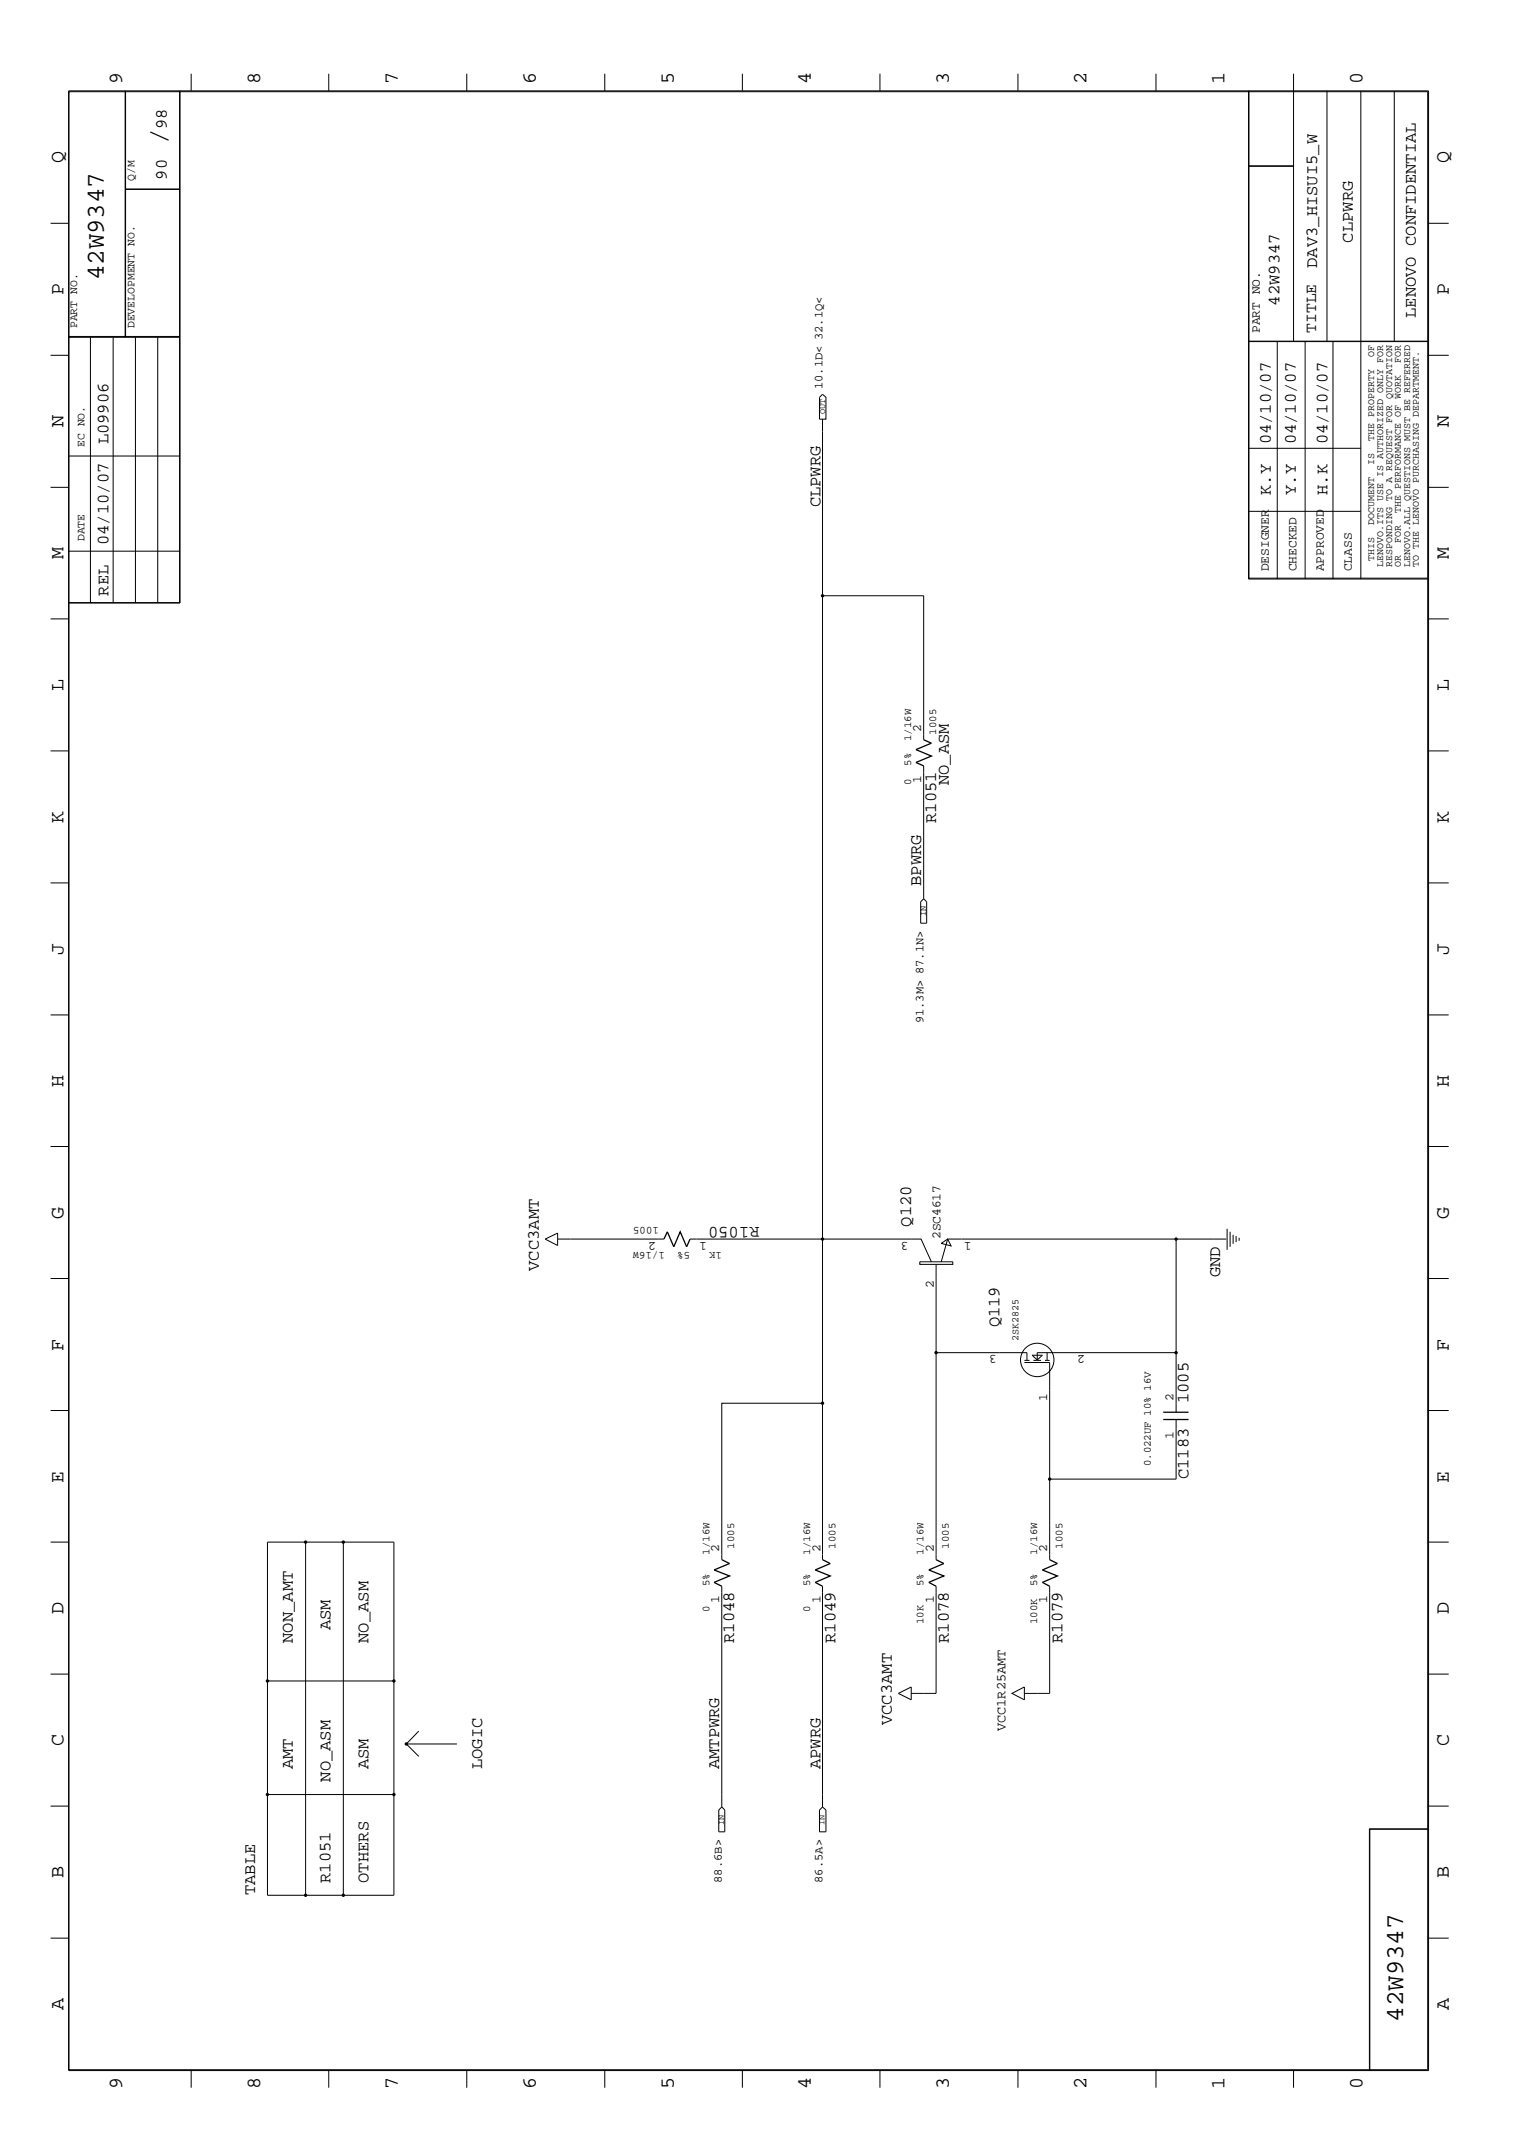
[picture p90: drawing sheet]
<svg xmlns="http://www.w3.org/2000/svg" width="300mm" height="423mm" viewBox="0 0 300 423" stroke-linecap="round" stroke-linejoin="round" font-family="sans-serif">
<defs><g id="words">
<text font-size="5.2" x="32.9" y="28.4" transform="rotate(-90 32.9 28.4)">/</text>
<g font-size="5.1">
<text x="20.5" y="55.4" transform="rotate(-90 20.5 55.4)">42W9347</text>
<text x="277.2" y="399.4" transform="rotate(-90 277.2 399.4)">42W9347</text>
</g>
<g font-size="4">
<text x="24.1" y="16.7" transform="rotate(-90 24.1 16.7)">9</text>
<text x="51.4" y="16.7" transform="rotate(-90 51.4 16.7)">8</text>
<text x="78.6" y="16.7" transform="rotate(-90 78.6 16.7)">7</text>
<text x="105.8" y="16.7" transform="rotate(-90 105.8 16.7)">6</text>
<text x="133.1" y="16.7" transform="rotate(-90 133.1 16.7)">5</text>
<text x="160.2" y="16.7" transform="rotate(-90 160.2 16.7)">4</text>
<text x="187.5" y="16.7" transform="rotate(-90 187.5 16.7)">3</text>
<text x="214.6" y="16.7" transform="rotate(-90 214.6 16.7)">2</text>
<text x="241.9" y="16.7" transform="rotate(-90 241.9 16.7)">1</text>
<text x="269.2" y="16.7" transform="rotate(-90 269.2 16.7)">0</text>
<text x="12.5" y="32.3" transform="rotate(-90 12.5 32.3)">Q</text>
<text x="286.2" y="32.3" transform="rotate(-90 286.2 32.3)">Q</text>
<text x="12.5" y="58.3" transform="rotate(-90 12.5 58.3)">P</text>
<text x="286.2" y="58.3" transform="rotate(-90 286.2 58.3)">P</text>
<text x="12.5" y="84.4" transform="rotate(-90 12.5 84.4)">N</text>
<text x="286.2" y="84.4" transform="rotate(-90 286.2 84.4)">N</text>
<text x="12.5" y="110.5" transform="rotate(-90 12.5 110.5)">M</text>
<text x="286.2" y="110.5" transform="rotate(-90 286.2 110.5)">M</text>
<text x="12.5" y="136.5" transform="rotate(-90 12.5 136.5)">L</text>
<text x="286.2" y="136.5" transform="rotate(-90 286.2 136.5)">L</text>
<text x="12.5" y="162.6" transform="rotate(-90 12.5 162.6)">K</text>
<text x="286.2" y="162.6" transform="rotate(-90 286.2 162.6)">K</text>
<text x="12.5" y="188.6" transform="rotate(-90 12.5 188.6)">J</text>
<text x="286.2" y="188.6" transform="rotate(-90 286.2 188.6)">J</text>
<text x="12.5" y="214.7" transform="rotate(-90 12.5 214.7)">H</text>
<text x="286.2" y="214.7" transform="rotate(-90 286.2 214.7)">H</text>
<text x="12.5" y="240.7" transform="rotate(-90 12.5 240.7)">G</text>
<text x="286.2" y="240.7" transform="rotate(-90 286.2 240.7)">G</text>
<text x="12.5" y="266.8" transform="rotate(-90 12.5 266.8)">F</text>
<text x="286.2" y="266.8" transform="rotate(-90 286.2 266.8)">F</text>
<text x="12.5" y="292.9" transform="rotate(-90 12.5 292.9)">E</text>
<text x="286.2" y="292.9" transform="rotate(-90 286.2 292.9)">E</text>
<text x="12.5" y="318.9" transform="rotate(-90 12.5 318.9)">D</text>
<text x="286.2" y="318.9" transform="rotate(-90 286.2 318.9)">D</text>
<text x="12.5" y="344.9" transform="rotate(-90 12.5 344.9)">C</text>
<text x="286.2" y="344.9" transform="rotate(-90 286.2 344.9)">C</text>
<text x="12.5" y="371" transform="rotate(-90 12.5 371)">B</text>
<text x="286.2" y="371" transform="rotate(-90 286.2 371)">B</text>
<text x="12.5" y="397" transform="rotate(-90 12.5 397)">A</text>
<text x="286.2" y="397" transform="rotate(-90 286.2 397)">A</text>
<text x="24.1" y="412.7" transform="rotate(-90 24.1 412.7)">9</text>
<text x="51.4" y="412.7" transform="rotate(-90 51.4 412.7)">8</text>
<text x="78.6" y="412.7" transform="rotate(-90 78.6 412.7)">7</text>
<text x="105.8" y="412.7" transform="rotate(-90 105.8 412.7)">6</text>
<text x="133.1" y="412.7" transform="rotate(-90 133.1 412.7)">5</text>
<text x="160.2" y="412.7" transform="rotate(-90 160.2 412.7)">4</text>
<text x="187.5" y="412.7" transform="rotate(-90 187.5 412.7)">3</text>
<text x="214.6" y="412.7" transform="rotate(-90 214.6 412.7)">2</text>
<text x="241.9" y="412.7" transform="rotate(-90 241.9 412.7)">1</text>
<text x="269.2" y="412.7" transform="rotate(-90 269.2 412.7)">0</text>
</g>
<g font-size="3.4">
<text x="32.9" y="25.5" transform="rotate(-90 32.9 25.5)">98</text>
<text x="32.9" y="35.5" transform="rotate(-90 32.9 35.5)">90</text>
<text x="267.2" y="47.9" transform="rotate(-90 267.2 47.9)">CLPWRG</text>
<text x="260.2" y="52.9" transform="rotate(-90 260.2 52.9)">DAV3_HISUI5_W</text>
<text x="252.7" y="60.4" transform="rotate(-90 252.7 60.4)">42W9347</text>
<text x="279.7" y="62.8" transform="rotate(-90 279.7 62.8)">LENOVO CONFIDENTIAL</text>
<text x="21.4" y="87.8" transform="rotate(-90 21.4 87.8)">L09906</text>
<text x="251" y="87.8" transform="rotate(-90 251 87.8)">04/10/07</text>
<text x="255.9" y="87.8" transform="rotate(-90 255.9 87.8)">04/10/07</text>
<text x="262.2" y="87.8" transform="rotate(-90 262.2 87.8)">04/10/07</text>
<text x="162.1" y="100.2" transform="rotate(-90 162.1 100.2)">CLPWRG</text>
<text x="251" y="97.8" transform="rotate(-90 251 97.8)">K.Y</text>
<text x="255.9" y="97.8" transform="rotate(-90 255.9 97.8)">Y.Y</text>
<text x="262.2" y="97.8" transform="rotate(-90 262.2 97.8)">H.K</text>
<text x="21.4" y="107.7" transform="rotate(-90 21.4 107.7)">04/10/07</text>
<text x="21.4" y="117.7" transform="rotate(-90 21.4 117.7)">REL</text>
<text x="187.5" y="155.1" transform="rotate(-90 187.5 155.1)">NO_ASM</text>
<text x="184.9" y="162.6" transform="rotate(-90 184.9 162.6)">R1051</text>
<text x="181.9" y="175" transform="rotate(-90 181.9 175)">BPWRG</text>
<text x="150" y="242.3" transform="rotate(-180 150 242.3)">R1050</text>
<text x="180" y="242.3" transform="rotate(-90 180 242.3)">Q120</text>
<text x="106.4" y="251" transform="rotate(-90 106.4 251)">VCC3AMT</text>
<text x="241" y="252.3" transform="rotate(-90 241 252.3)">GND</text>
<text x="197.4" y="262.2" transform="rotate(-90 197.4 262.2)">Q119</text>
<text x="234.8" y="277.2" transform="rotate(-90 234.8 277.2)">1005</text>
<text x="234.8" y="292.2" transform="rotate(-90 234.8 292.2)">C1183</text>
<text x="65.3" y="322.1" transform="rotate(-90 65.3 322.1)">ASM</text>
<text x="57.8" y="324.5" transform="rotate(-90 57.8 324.5)">NON_AMT</text>
<text x="72.8" y="324.5" transform="rotate(-90 72.8 324.5)">NO_ASM</text>
<text x="145" y="324.5" transform="rotate(-90 145 324.5)">R1048</text>
<text x="165" y="324.5" transform="rotate(-90 165 324.5)">R1049</text>
<text x="187.5" y="324.5" transform="rotate(-90 187.5 324.5)">R1078</text>
<text x="209.9" y="324.5" transform="rotate(-90 209.9 324.5)">R1079</text>
<text x="176.2" y="340.8" transform="rotate(-90 176.2 340.8)">VCC3AMT</text>
<text x="57.8" y="349.5" transform="rotate(-90 57.8 349.5)">AMT</text>
<text x="65.3" y="352" transform="rotate(-90 65.3 352)">NO_ASM</text>
<text x="72.8" y="349.5" transform="rotate(-90 72.8 349.5)">ASM</text>
<text x="95.2" y="349.5" transform="rotate(-90 95.2 349.5)">LOGIC</text>
<text x="142.1" y="349.5" transform="rotate(-90 142.1 349.5)">AMTPWRG</text>
<text x="162.1" y="349.5" transform="rotate(-90 162.1 349.5)">APWRG</text>
<text x="65.3" y="371.9" transform="rotate(-90 65.3 371.9)">R1051</text>
<text x="72.8" y="371.9" transform="rotate(-90 72.8 371.9)">OTHERS</text>
<text x="50.4" y="374.4" transform="rotate(-90 50.4 374.4)">TABLE</text>
</g>
<text font-size="3.2" x="260" y="65.8" transform="rotate(-90 260 65.8)">TITLE</text>
<text font-size="2.7" x="198.6" y="342" transform="rotate(-90 198.6 342)">VCC1R25AMT</text>
<g font-size="2.5">
<text x="248.8" y="65.8" transform="rotate(-90 248.8 65.8)">PART NO.</text>
<text x="250.6" y="112.9" transform="rotate(-90 250.6 112.9)">DESIGNER</text>
<text x="256.1" y="112.9" transform="rotate(-90 256.1 112.9)">CHECKED</text>
<text x="261.5" y="112.9" transform="rotate(-90 261.5 112.9)">APPROVED</text>
<text x="267" y="112.9" transform="rotate(-90 267 112.9)">CLASS</text>
<text x="181.9" y="144.6" transform="rotate(-90 181.9 144.6)">2</text>
<text x="181.9" y="154.6" transform="rotate(-90 181.9 154.6)">1</text>
<text x="129.6" y="245.3" transform="rotate(-180 129.6 245.3)">2</text>
<text x="139.6" y="245.3" transform="rotate(-180 139.6 245.3)">1</text>
<text x="179.5" y="245.3" transform="rotate(-180 179.5 245.3)">3</text>
<text x="185.8" y="244.8" transform="rotate(-90 185.8 244.8)">2SC4617</text>
<text x="191.9" y="245.3" transform="rotate(-180 191.9 245.3)">1</text>
<text x="184.5" y="254.3" transform="rotate(-90 184.5 254.3)">2</text>
<text x="196.9" y="267.7" transform="rotate(-180 196.9 267.7)">3</text>
<text x="214.4" y="267.7" transform="rotate(-180 214.4 267.7)">2</text>
<text x="206.8" y="276.8" transform="rotate(-90 206.8 276.8)">1</text>
<text x="231.8" y="276.7" transform="rotate(-90 231.8 276.7)">2</text>
<text x="231.8" y="284.2" transform="rotate(-90 231.8 284.2)">1</text>
<text x="142.1" y="306.6" transform="rotate(-90 142.1 306.6)">2</text>
<text x="162.1" y="306.6" transform="rotate(-90 162.1 306.6)">2</text>
<text x="184.5" y="306.6" transform="rotate(-90 184.5 306.6)">2</text>
<text x="206.8" y="306.6" transform="rotate(-90 206.8 306.6)">2</text>
<text x="142.1" y="316.7" transform="rotate(-90 142.1 316.7)">1</text>
<text x="162.1" y="316.7" transform="rotate(-90 162.1 316.7)">1</text>
<text x="184.5" y="316.7" transform="rotate(-90 184.5 316.7)">1</text>
<text x="206.8" y="316.7" transform="rotate(-90 206.8 316.7)">1</text>
</g>
<g font-size="2.4">
<text x="162.5" y="76.9" transform="rotate(-90 162.5 76.9)">10.1D&lt; 32.1Q&lt;</text>
<text x="182.5" y="202.2" transform="rotate(-90 182.5 202.2)">91.3M&gt; 87.1N&gt;</text>
<text x="142.6" y="371.9" transform="rotate(-90 142.6 371.9)">88.6B&gt;</text>
<text x="162.5" y="371.9" transform="rotate(-90 162.5 371.9)">86.5A&gt;</text>
</g>
<g font-size="2.3">
<text x="26.6" y="35.7" transform="rotate(-90 26.6 35.7)">Q/M</text>
<text x="15.2" y="64.9" transform="rotate(-90 15.2 64.9)">PART NO.</text>
<text x="26.6" y="64.9" transform="rotate(-90 26.6 64.9)">DEVELOPMENT NO.</text>
<text x="16.7" y="88.3" transform="rotate(-90 16.7 88.3)">EC NO.</text>
<text x="16.7" y="106.9" transform="rotate(-90 16.7 106.9)">DATE</text>
</g>
<g font-size="2.1">
<text x="180" y="146.4" transform="rotate(-90 180 146.4)">1/16W</text>
<text x="184.9" y="145.1" transform="rotate(-90 184.9 145.1)">1005</text>
<text x="180" y="155.1" transform="rotate(-90 180 155.1)">0</text>
<text x="180" y="151.3" transform="rotate(-90 180 151.3)">5%</text>
<text x="130.1" y="242.3" transform="rotate(-180 130.1 242.3)">1005</text>
<text x="131.3" y="247.3" transform="rotate(-180 131.3 247.3)">1/16W</text>
<text x="136.3" y="247.3" transform="rotate(-180 136.3 247.3)">5%</text>
<text x="142.6" y="247.3" transform="rotate(-180 142.6 247.3)">1K</text>
<text x="227.3" y="289.6" transform="rotate(-90 227.3 289.6)">0.022UF 10% 16V</text>
<text x="145" y="305.9" transform="rotate(-90 145 305.9)">1005</text>
<text x="165" y="305.9" transform="rotate(-90 165 305.9)">1005</text>
<text x="187.5" y="305.9" transform="rotate(-90 187.5 305.9)">1005</text>
<text x="209.9" y="305.9" transform="rotate(-90 209.9 305.9)">1005</text>
<text x="140.1" y="307.1" transform="rotate(-90 140.1 307.1)">1/16W</text>
<text x="160" y="307.1" transform="rotate(-90 160 307.1)">1/16W</text>
<text x="182.5" y="307.1" transform="rotate(-90 182.5 307.1)">1/16W</text>
<text x="204.9" y="307.1" transform="rotate(-90 204.9 307.1)">1/16W</text>
<text x="140.1" y="313.4" transform="rotate(-90 140.1 313.4)">5%</text>
<text x="160" y="313.4" transform="rotate(-90 160 313.4)">5%</text>
<text x="182.5" y="313.4" transform="rotate(-90 182.5 313.4)">5%</text>
<text x="204.9" y="313.4" transform="rotate(-90 204.9 313.4)">5%</text>
<text x="140.1" y="318.3" transform="rotate(-90 140.1 318.3)">0</text>
<text x="160" y="318.3" transform="rotate(-90 160 318.3)">0</text>
<text x="182.5" y="320.8" transform="rotate(-90 182.5 320.8)">10K</text>
<text x="204.9" y="320.8" transform="rotate(-90 204.9 320.8)">100K</text>
</g>
<g font-size="2">
<text x="271.4" y="70.4" transform="rotate(-90 271.4 70.4)">OF</text>
<text x="276.7" y="71.6" transform="rotate(-90 276.7 71.6)">FOR</text>
<text x="271.4" y="87" transform="rotate(-90 271.4 87)">THE PROPERTY</text>
<text x="271.4" y="91.8" transform="rotate(-90 271.4 91.8)">IS</text>
<text x="276.7" y="101.3" transform="rotate(-90 276.7 101.3)">THE PERFORMANCE OF WORK</text>
<text x="271.4" y="103.6" transform="rotate(-90 271.4 103.6)">DOCUMENT</text>
<text x="276.7" y="107.2" transform="rotate(-90 276.7 107.2)">FOR</text>
<text x="271.4" y="110.7" transform="rotate(-90 271.4 110.7)">THIS</text>
<text x="273.2" y="111.9" transform="rotate(-90 273.2 111.9)">LENOVO.ITS USE IS AUTHORIZED ONLY FOR</text>
<text x="275" y="111.9" transform="rotate(-90 275 111.9)">RESPONDING TO A REQUEST FOR QUOTATION</text>
<text x="276.7" y="111.9" transform="rotate(-90 276.7 111.9)">OR</text>
<text x="278.6" y="111.9" transform="rotate(-90 278.6 111.9)">LENOVO.ALL QUESTIONS MUST BE REFERRED</text>
<text x="280.2" y="111.9" transform="rotate(-90 280.2 111.9)">TO THE LENOVO PURCHASING DEPARTMENT.</text>
<text x="201.2" y="264.8" transform="rotate(-90 201.2 264.8)">2SK2825</text>
</g>
<g font-size="1.7">
<text x="163" y="81.9" transform="rotate(-90 163 81.9)">OUT</text>
<text x="182.9" y="181" transform="rotate(-90 182.9 181)">IN</text>
<text x="143" y="360.5" transform="rotate(-90 143 360.5)">IN</text>
<text x="162.9" y="360.5" transform="rotate(-90 162.9 360.5)">IN</text>
</g>
</g></defs>
<path d="M182.5 146.1l1.5 .7-3.1 1.3 3.1 1.3-3.1 1.2 1.6 .7M131.1 244.8l.7-1.5 1.3 3 1.3-3 1.2 3 .7-1.5M229.8 279h5M229.8 280.4h5M142.6 308.1l1.5 .8-3 1.2 3 1.2-3 1.3 1.5 .8M162.5 308.1l1.5 .8-3 1.2 3 1.2-3 1.3 1.5 .8M184.9 308.1l1.5 .8-2.9 1.2 2.9 1.2-2.9 1.3 1.4 .8M207.3 308.1l1.6 .8-3 1.2 3 1.2-3 1.3 1.4 .8" fill="none" stroke="#000" stroke-width=".25"/>
<g fill="none" stroke="#000" stroke-width=".2">
<path d="M13.5 17.9h268.7v391.1h-268.7zM13.6 18.1h268.4v390.8h-268.4zM24.7 17.9v48.7M24.8 17.9v48.7M35.5 17.9v101.2M35.6 17.9v101.2h-22.1M37.8 14.6v3.3M64.9 14.6v3.3M92.2 14.6v3.3M119.5 14.6v3.3M146.6 14.6v3.3M173.8 14.6v3.3"/>
<path d="M201.1 14.6v3.3M228.3 14.6v3.3M246.6 17.9v96.5h35.4M246.7 17.9v96.5M255.5 14.6v52.9M262.1 17.9v49.6M268.8 17.9v96.5M275.4 17.9v49.6M24.8 37.4h10.8M24.8 37.3h10.8M246.6 32.9h8.9M246.6 32.8h8.9"/>
<path d="M10 44.1h3.5M282 44.1h4.2M10 70.2h3.5M13.5 66.6h22.1M13.5 66.5h22.1M17.9 66.6v52.5M22.4 66.6v52.5M26.8 66.6v52.5M31.2 66.6v52.4M161.9 78.5l.6-.6 .7 .6v4.3h-1.3zM246.6 67.5h35.4M246.6 67.4h35.4"/>
<path d="M252.3 67.5v46.9M257.8 67.5v46.9M263.3 67.5v46.9M282 70.2h4.2M10 96.3h3.5M13.5 90.1h22.1M162.5 82.8v225.3M246.6 88.6h22.2M282 96.3h4.2M13.5 119h22.1M13.5 108.9h22.1M162.5 117.7h20v28.4"/>
<path d="M246.6 114.2h35.4M246.6 101h22.2M10 122.3h3.5M282 122.3h4.2M10 148.3h3.5M182.5 151.3v26.2M282 148.3h4.2M10 174.4h3.5M182.5 177.5l.5 .6v4.3h-1.1v-4.3zM282 174.4h4.2M10 200.5h3.5M282 200.5h4.2"/>
<path d="M10 226.5h3.5M282 226.5h4.2M10 252.6h3.5M107.7 244.8l2.5-1.2v2.4zM110.2 244.8h20.9M136.3 244.8h45.6l2.1 4.5M181.7 249.3h6.5v.5h-6.5zM184.9 249.8v58.3M185.9 245.6l1.3-.8 .7 1.3zM185.9 249.3l1.3-4.5h45.1v22.4M232.3 244.8h9.9M242.4 242.7v4.2"/>
<path d="M243 243.3v3M243.6 243.9v1.8M244.2 244.2v1.2M244.8 244.5v.6M282 252.6h4.2M10 278.6h3.5M162.5 277.2h-19.9v30.9M184.9 267.2h18v1.5M202.4 268.7h1M202.4 269.2h4.9v38.9M203.9 267.7h2l-1 .9zM204.1 268.7h1.6"/>
<path d="M206.4 268.7h.9M206.8 267.2v1.5M232.3 267.2h-27.4v1.4M232.3 267.2v11.8M282 278.6h4.2M232.3 280.4v11.8h-25M10 304.6h3.5M60.4 304.6v69.8M67.8 304.6v69.8h10v-69.8h-25v27.5M142.6 313.4v43.6M162.5 313.4v43.6M184.9 313.4v21.1h-4.9"/>
<path d="M207.3 313.4v21.1h-4.9M282 304.6h4.2M10 330.7h3.5M52.8 332.1v42.3h15M52.8 332.1h25M177.5 334.5l2.5-1.3v2.6zM199.9 334.5l2.5-1.3v2.6zM282 330.7h4.2M10 356.8h3.5M52.8 354.5h25M82.7 342l-2.4 2.5M90.3 344.5h-10l2.4 2.5"/>
<path d="M142 357.5l.6-.5 .6 .5v4.4h-1.2zM161.9 357.5l.6-.5 .7 .5v4.4h-1.3zM282 356.8h4.2M270.5 361.4h11.5M270.6 361.3v47.7M282 361.3h-11.5v47.7M10 382.9h3.5M282 382.9h4.2M37.8 409v3.4M64.9 409v3.4M92.2 409v3.4M119.5 409v3.4"/>
<path d="M146.6 409v3.4M173.8 409v3.4M201.1 409v3.4M228.3 409v3.4M255.5 409v3.4"/>
<circle cx="204.9" cy="268.6" r="3.3"/>
</g>
<g fill="#000">
<circle cx="162.5" cy="117.7" r=".34"/>
<circle cx="162.5" cy="244.8" r=".34"/>
<circle cx="232.3" cy="244.8" r=".34"/>
<circle cx="162.5" cy="277.2" r=".34"/>
<circle cx="184.9" cy="267.2" r=".34"/>
<circle cx="232.3" cy="267.2" r=".34"/>
<circle cx="207.3" cy="292.2" r=".34"/>
<circle cx="60.4" cy="304.6" r=".34"/>
<circle cx="67.8" cy="304.6" r=".34"/>
<circle cx="52.8" cy="332.1" r=".34"/>
<circle cx="77.8" cy="332.1" r=".34"/>
<circle cx="52.8" cy="354.5" r=".34"/>
<circle cx="77.8" cy="354.5" r=".34"/>
<circle cx="80.3" cy="344.5" r=".34"/>
<circle cx="60.4" cy="374.4" r=".34"/>
<circle cx="67.8" cy="374.4" r=".34"/>
</g>
<use href="#words"/>
</svg>
